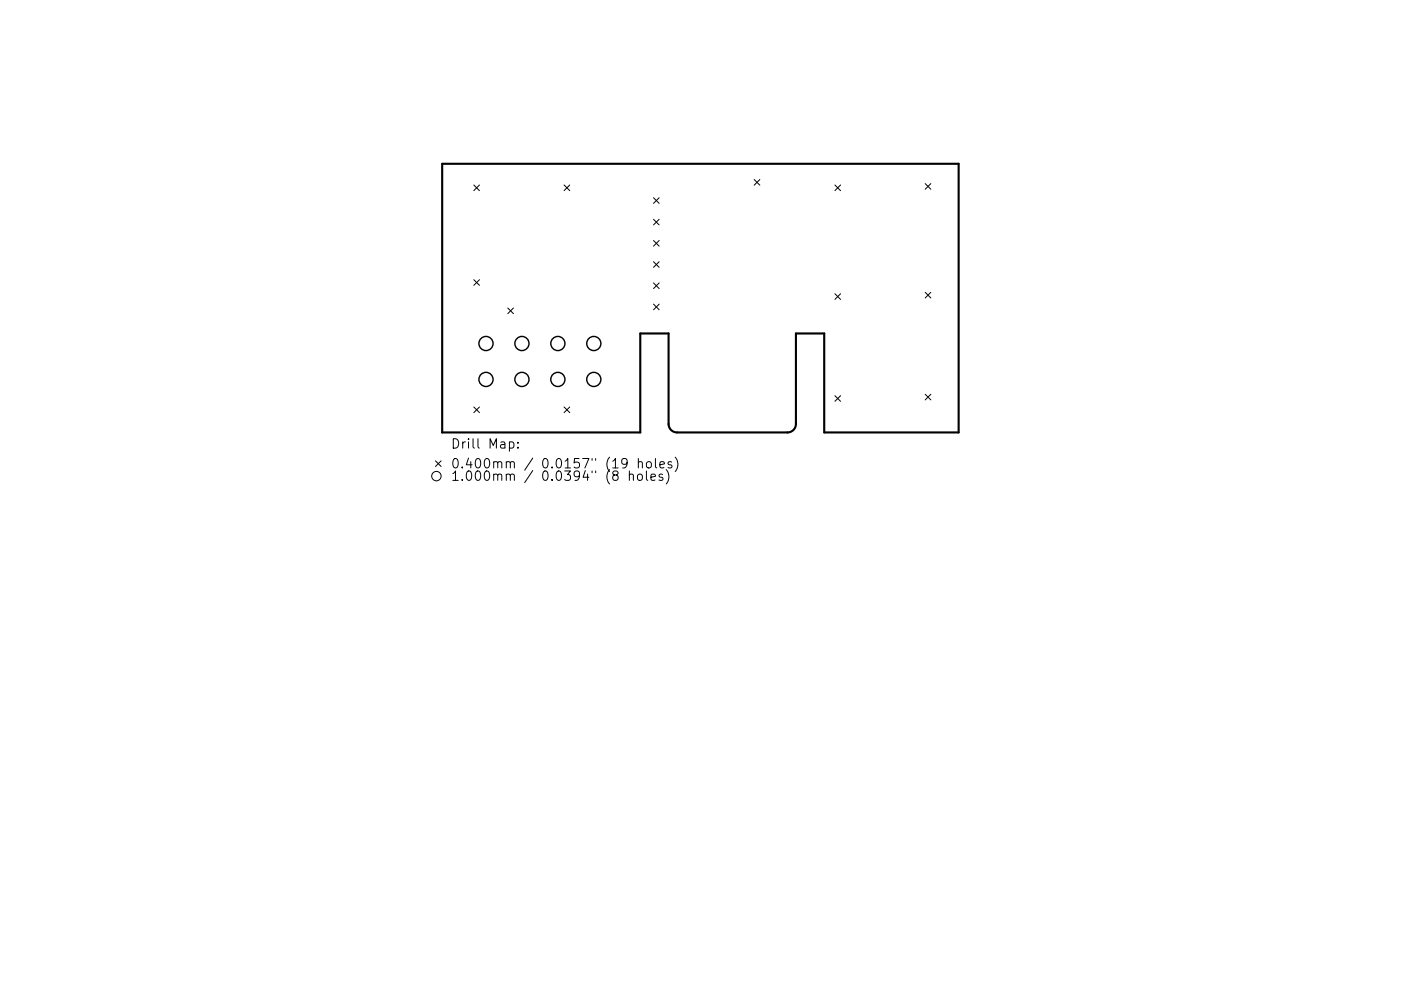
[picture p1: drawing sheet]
<svg xmlns="http://www.w3.org/2000/svg" width="297mm" height="210mm" viewBox="0 0 297 210" stroke-linecap="round" stroke-linejoin="round" font-family="sans-serif">
<defs><g id="words">
<g font-size="2.8">
<text x="95.5" y="95.2">Drill Map:</text>
<text x="95.5" y="99.4">0.400mm / 0.0157&quot; (19 holes)</text>
<text x="95.5" y="102">1.000mm / 0.0394&quot; (8 holes)</text>
</g>
</g></defs>
<path d="M93.8 34.8h109.5v57h-28.5v-21h-6v19.2a1.8 1.8 0 0 1-1.8 1.8h-23.4a1.8 1.8 0 0 1-1.8-1.8v-19.2h-6v21h-42z" fill="none" stroke="#000" stroke-width=".45"/>
<g fill="none" stroke="#000" stroke-width=".21">
<path d="M100.5 39.3l1.2 1.2M101.7 39.3l-1.2 1.2M119.6 39.3l1.2 1.2M120.8 39.3l-1.2 1.2M159.9 38.1l1.2 1.2M161.1 38.1l-1.2 1.2M177 39.3l1.2 1.2M178.2 39.3l-1.2 1.2M196.2 39l1.2 1.2M197.4 39l-1.2 1.2M100.5 59.3l1.2 1.2M101.7 59.3l-1.2 1.2"/>
<path d="M138.6 41.9l1.2 1.2M138.6 46.5l1.2 1.2M138.6 51l1.2 1.2M138.6 55.5l1.2 1.2M139.8 41.9l-1.2 1.2M139.8 46.5l-1.2 1.2M139.8 51l-1.2 1.2M139.8 55.5l-1.2 1.2M107.7 65.4l1.2 1.2M108.9 65.4l-1.2 1.2M138.6 60l1.2 1.2M138.6 64.5l1.2 1.2"/>
<path d="M139.8 60l-1.2 1.2M139.8 64.5l-1.2 1.2M177 62.3l1.2 1.2M178.2 62.3l-1.2 1.2M196.2 62l1.2 1.2M197.4 62l-1.2 1.2M92.3 97.8l1.2 1.2M93.5 97.8l-1.2 1.2M100.5 86.4l1.2 1.2M101.7 86.4l-1.2 1.2M108 93.8l.6-.1 .4 .4v.6l-.2 .3h-.8M109.8 94.9v.2"/>
<path d="M109.8 93.8v.2M119.6 86.4l1.2 1.2M120.8 86.4l-1.2 1.2M133 98.1l-.4 .4h-.4l-.4-.4v-.4l.2-.3 .6-.1 .3 .2a1.32 1.32 0 0 1-.5 1.8h-.4M133.4 99.9v2M135.3 98.1a.5 .5 0 0 1 .9 .1v1.1M135.3 97.3v2M137.1 99.9v1.7l.2 .3M137.1 98.1a.54 .54 0 0 1 .6-.2 .54 .54 0 0 1 .4 .4v.6a.54 .54 0 0 1-.5 .4 .54 .54 0 0 1-.5-.4zM139 97.3v1.7l.2 .3M139.9 98.6l1-.2-.1-.4-.6-.1-.3 .3 .1 1h.8M141.2 99.6a2.29 2.29 0 0 1 0 3.1"/>
<path d="M142.4 98l-.5-.1-.3 .3 .1 .3 .7 .2v.5h-.8M143.1 97a2.29 2.29 0 0 1 0 3M177 84l1.2 1.2M178.2 84l-1.2 1.2M196.2 83.7l1.2 1.2M197.4 83.7l-1.2 1.2M133.4 100.8a.5 .5 0 0 1 .9 .1v1M135.2 100.8a.54 .54 0 0 1 .6-.2 .54 .54 0 0 1 .4 .4v.5a.54 .54 0 0 1-.5 .4 .54 .54 0 0 1-.6-.4zM138 101.3l1-.2-.1-.4-.6-.1-.3 .3 .1 .9h.8M140.5 100.7l-.5-.1-.3 .3 .1 .3 .7 .1v.5h-.8"/>
<circle cx="92.5" cy="101" r="1"/>
</g>
<g fill="none" stroke="#000" stroke-width=".3">
<circle cx="103" cy="72.9" r="1.5"/>
<circle cx="110.7" cy="72.9" r="1.5"/>
<circle cx="118.3" cy="72.9" r="1.5"/>
<circle cx="125.9" cy="72.9" r="1.5"/>
<circle cx="103" cy="80.5" r="1.5"/>
<circle cx="110.7" cy="80.5" r="1.5"/>
<circle cx="118.3" cy="80.5" r="1.5"/>
<circle cx="125.9" cy="80.5" r="1.5"/>
</g>
<use href="#words"/>
</svg>
